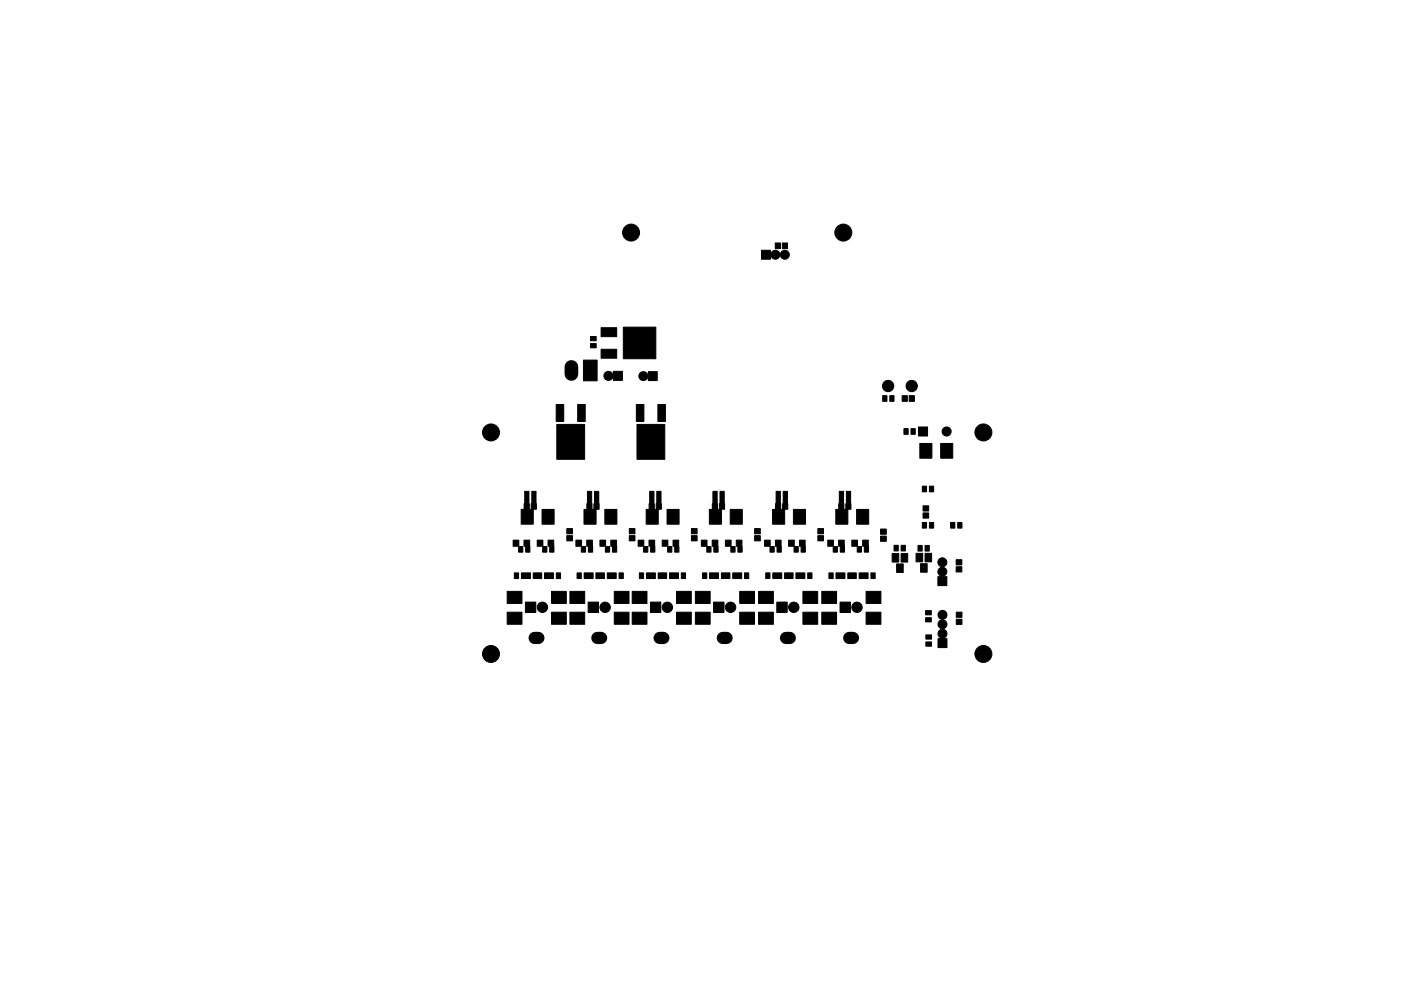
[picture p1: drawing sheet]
<svg xmlns="http://www.w3.org/2000/svg" width="297mm" height="210mm" viewBox="0 0 297 210" stroke-linecap="round" stroke-linejoin="round" font-family="sans-serif">
<g fill="#000" stroke="#000" stroke-width=".21">
<path d="M161.5 53.1h1.8v1.9h-1.8zM164.4 51.5h1.1v1.2h-1.1zM165.9 51.5h1.1v1.2h-1.1zM125.2 71.4h1.2v.9h-1.2zM125.2 72.9h1.2v.9h-1.2zM123.7 76.4h2.9v4.4h-2.9zM127.5 69.5h3.3v1.9h-3.3zM127.5 74.1h3.3v1.9h-3.3zM130 78.8h2v1.9h-2zM132.2 69.4h6.9v6.7h-6.9zM137.5 78.8h1.8v1.9h-1.8zM117.9 85.8h1.6v3.6h-1.6z"/>
<path d="M118.1 90h5.8v7.4h-5.8zM122.5 85.8h1.6v3.6h-1.6zM134.9 85.8h1.6v3.6h-1.6zM135.1 90h5.8v7.4h-5.8zM139.5 85.8h1.6v3.6h-1.6zM187.1 83.9h.9v1.2h-.9zM188.7 83.9h.9v1.2h-.9zM191.3 83.9h1.1v1.2h-1.1zM191.7 90.9h.9v1.2h-.9zM192.8 83.9h1.1v1.2h-1.1zM193.1 90.9h.9v1.2h-.9zM194.7 90.6h2v1.9h-2z"/>
<path d="M195 94.1h2.6v3.1h-2.6zM199.4 94.1h2.6v3.1h-2.6zM108.8 114.6h1.2v1.3h-1.2zM109.9 115.9h.9v1.2h-.9zM111.1 114.6h1.2v1.3h-1.2zM111.5 115.9h.9v1.2h-.9zM111.2 105.5h.9v1.2h-.9zM111.2 104.2h.9v1.2h-.9zM111.1 106.8h1.1v1.2h-1.1zM110.5 108.1h2.6v3.1h-2.6zM112.8 105.5h.9v1.2h-.9zM112.8 104.2h.9v1.2h-.9z"/>
<path d="M112.6 106.8h1.1v1.2h-1.1zM113.9 114.6h1.2v1.3h-1.2zM115.1 115.9h.8v1.2h-.8zM116.2 114.6h1.2v1.3h-1.2zM116.5 115.9h1v1.2h-1zM114.9 108.1h2.6v3.1h-2.6zM120.2 112.1h1.2v1.1h-1.2zM120.2 113.6h1.2v1.1h-1.2zM122.1 114.6h1.2v1.3h-1.2zM123.2 115.9h1v1.2h-1zM124.4 114.6h1.2v1.3h-1.2zM124.8 115.9h.8v1.2h-.8z"/>
<path d="M124.5 105.5h1v1.2h-1zM124.5 104.2h1v1.2h-1zM124.4 106.8h1.1v1.2h-1.1zM123.8 108.1h2.6v3.1h-2.6zM126.1 105.5h.8v1.2h-.8zM126.1 104.2h.8v1.2h-.8zM125.9 106.8h1.1v1.2h-1.1zM127.2 114.6h1.2v1.3h-1.2zM128.4 115.9h.8v1.2h-.8zM129.5 114.6h1.2v1.3h-1.2zM129.8 115.9h1v1.2h-1zM128.2 108.1h2.6v3.1h-2.6z"/>
<path d="M133.4 112.1h1.2v1.1h-1.2zM133.4 113.6h1.2v1.1h-1.2zM135.3 114.6h1.2v1.3h-1.2zM136.5 115.9h.8v1.2h-.8zM137.6 114.6h1.2v1.3h-1.2zM137.9 115.9h1v1.2h-1zM137.8 105.5h.8v1.2h-.8zM137.8 104.2h.8v1.2h-.8zM137.6 106.8h1.1v1.2h-1.1zM137 108.1h2.6v3.1h-2.6zM139.2 105.5h1v1.2h-1zM139.2 104.2h1v1.2h-1z"/>
<path d="M139.1 106.8h1.1v1.2h-1.1zM140.4 114.6h1.2v1.3h-1.2zM141.5 115.9h1v1.2h-1zM142.7 114.6h1.2v1.3h-1.2zM143 115.9h.9v1.2h-.9zM141.4 108.1h2.6v3.1h-2.6zM146.6 112.1h1.2v1.1h-1.2zM146.6 113.6h1.2v1.1h-1.2zM148.7 114.6h1.2v1.3h-1.2zM149.9 115.9h.9v1.2h-.9zM151 114.6h1.2v1.3h-1.2zM151.3 115.9h.9v1.2h-.9z"/>
<path d="M151.2 105.5h.8v1.2h-.8zM151.2 104.2h.8v1.2h-.8zM151 106.8h1.1v1.2h-1.1zM150.4 108.1h2.6v3.1h-2.6zM152.6 105.5h1v1.2h-1zM152.6 104.2h1v1.2h-1zM152.5 106.8h1.1v1.2h-1.1zM153.8 114.6h1.2v1.3h-1.2zM154.9 115.9h1v1.2h-1zM156.1 114.6h1.2v1.3h-1.2zM156.5 115.9h.8v1.2h-.8zM154.8 108.1h2.6v3.1h-2.6z"/>
<path d="M160 112.1h1.2v1.1h-1.2zM160 113.6h1.2v1.1h-1.2zM162.1 114.6h1.2v1.3h-1.2zM163.3 115.9h.9v1.2h-.9zM164.4 114.6h1.2v1.3h-1.2zM164.7 115.9h.9v1.2h-.9zM164.6 105.5h.9v1.2h-.9zM164.6 104.2h.9v1.2h-.9zM164.4 106.8h1.1v1.2h-1.1zM163.8 108.1h2.6v3.1h-2.6zM166 105.5h.9v1.2h-.9zM166 104.2h.9v1.2h-.9z"/>
<path d="M165.9 106.8h1.1v1.2h-1.1zM167.2 114.6h1.2v1.3h-1.2zM168.3 115.9h1v1.2h-1zM169.5 114.6h1.2v1.3h-1.2zM169.9 115.9h.8v1.2h-.8zM168.2 108.1h2.6v3.1h-2.6zM173.4 112.1h1.2v1.1h-1.2zM173.4 113.6h1.2v1.1h-1.2zM175.5 114.6h1.2v1.3h-1.2zM176.6 115.9h1v1.2h-1zM177.8 114.6h1.2v1.3h-1.2zM178.2 115.9h.8v1.2h-.8z"/>
<path d="M178 105.5h.9v1.2h-.9zM178 104.2h.9v1.2h-.9zM177.8 106.8h1.1v1.2h-1.1zM177.2 108.1h2.6v3.1h-2.6zM179.4 105.5h.9v1.2h-.9zM179.4 104.2h.9v1.2h-.9zM179.3 106.8h1.1v1.2h-1.1zM180.6 114.6h1.2v1.3h-1.2zM181.7 115.9h.9v1.2h-.9zM182.9 114.6h1.2v1.3h-1.2zM183.3 115.9h.8v1.2h-.8zM181.6 108.1h2.6v3.1h-2.6z"/>
<path d="M186.7 112.2h1.2v1.1h-1.2zM186.7 113.7h1.2v1.1h-1.2zM189.1 117.4h1.5v1.8h-1.5zM189.6 115.7h.8v1.2h-.8zM191 117.4h1.4v1.8h-1.4zM191 115.7h1v1.2h-1zM194.2 117.4h1.4v1.8h-1.4zM194.6 115.7h.9v1.2h-.9zM195.7 107.3h1.2v1.1h-1.2zM195.7 108.8h1.2v1.1h-1.2zM196.1 117.4h1.4v1.8h-1.4zM196.1 115.7h.9v1.2h-.9z"/>
<path d="M195.6 110.8h.8v1.2h-.8zM195.6 103.1h.8v1.2h-.8zM197 110.8h1v1.2h-1zM197 103.1h1v1.2h-1zM201.6 110.8h.8v1.2h-.8zM203 110.8h1v1.2h-1zM202.7 118.7h1.2v1.1h-1.2zM107.5 129.9h3.2v2.5h-3.2zM107.5 125.5h3.2v2.5h-3.2zM109.1 121.5h.8v1.2h-.8zM110.5 121.5h1v1.2h-1zM111.5 121.5h1v1.2h-1z"/>
<path d="M111.4 127.7h2.2v2.2h-2.2zM113.1 121.5h.8v1.2h-.8zM113.9 121.5h.9v1.2h-.9zM115.5 121.5h.9v1.2h-.9zM116.9 129.9h3.2v2.5h-3.2zM116.9 125.5h3.2v2.5h-3.2zM116.5 121.5h.9v1.2h-.9zM117.9 121.5h.9v1.2h-.9zM120.8 129.9h3.2v2.5h-3.2zM120.8 125.5h3.2v2.5h-3.2zM122.4 121.5h.8v1.2h-.8zM123.8 121.5h1v1.2h-1z"/>
<path d="M124.8 121.5h1v1.2h-1zM124.7 127.7h2.2v2.2h-2.2zM126.4 121.5h.8v1.2h-.8zM127.2 121.5h1v1.2h-1zM128.8 121.5h.8v1.2h-.8zM130.2 129.9h3.2v2.5h-3.2zM130.2 125.5h3.2v2.5h-3.2zM129.8 121.5h.8v1.2h-.8zM131.2 121.5h1v1.2h-1zM134 129.9h3.2v2.5h-3.2zM134 125.5h3.2v2.5h-3.2zM135.5 121.5h1v1.2h-1z"/>
<path d="M137.1 121.5h.8v1.2h-.8zM138.1 121.5h.8v1.2h-.8zM137.9 127.7h2.2v2.2h-2.2zM139.5 121.5h1v1.2h-1zM140.5 121.5h.8v1.2h-.8zM141.9 121.5h1v1.2h-1zM143.4 129.9h3.2v2.5h-3.2zM143.4 125.5h3.2v2.5h-3.2zM142.9 121.5h1v1.2h-1zM144.5 121.5h.8v1.2h-.8zM147.4 129.9h3.2v2.5h-3.2zM147.4 125.5h3.2v2.5h-3.2z"/>
<path d="M148.9 121.5h1v1.2h-1zM150.5 121.5h.8v1.2h-.8zM151.5 121.5h.8v1.2h-.8zM151.3 127.7h2.2v2.2h-2.2zM152.9 121.5h1v1.2h-1zM153.9 121.5h.9v1.2h-.9zM155.3 121.5h.9v1.2h-.9zM156.8 129.9h3.2v2.5h-3.2zM156.8 125.5h3.2v2.5h-3.2zM156.3 121.5h.9v1.2h-.9zM157.9 121.5h.8v1.2h-.8zM160.8 129.9h3.2v2.5h-3.2z"/>
<path d="M160.8 125.5h3.2v2.5h-3.2zM162.3 121.5h1v1.2h-1zM163.9 121.5h.8v1.2h-.8zM164.9 121.5h.8v1.2h-.8zM164.7 127.7h2.2v2.2h-2.2zM166.3 121.5h1v1.2h-1zM167.3 121.5h.9v1.2h-.9zM168.7 121.5h.9v1.2h-.9zM170.2 129.9h3.2v2.5h-3.2zM170.2 125.5h3.2v2.5h-3.2zM169.7 121.5h.9v1.2h-.9zM171.3 121.5h.9v1.2h-.9z"/>
<path d="M174.2 129.9h3.2v2.5h-3.2zM174.2 125.5h3.2v2.5h-3.2zM175.7 121.5h.9v1.2h-.9zM177.3 121.5h.9v1.2h-.9zM178.3 121.5h.9v1.2h-.9zM178.1 127.7h2.2v2.2h-2.2zM179.7 121.5h.9v1.2h-.9zM180.6 121.5h1v1.2h-1zM182.2 121.5h.8v1.2h-.8zM183.6 129.9h3.2v2.5h-3.2zM183.6 125.5h3.2v2.5h-3.2zM183.1 121.5h.9v1.2h-.9z"/>
<path d="M184.7 121.5h.9v1.2h-.9zM190.1 119.6h1.4v1.8h-1.4zM195.2 119.6h1.4v1.8h-1.4zM196.3 129.5h1.1v.9h-1.1zM196.3 131h1.1v.9h-1.1zM196.3 134.7h1.2v.9h-1.2zM196.3 136.2h1.2v.9h-1.2zM198.8 122.3h1.9v1.9h-1.9zM198.9 135.5h1.9v1.9h-1.9zM202.7 120.2h1.2v1.1h-1.2zM202.7 131.4h1.3v1.1h-1.3zM202.7 129.9h1.3v1.1h-1.3z"/>
<circle cx="133.8" cy="49.3" r="1.8"/>
<circle cx="164.4" cy="54" r=".95"/>
<circle cx="166.4" cy="54" r=".95"/>
<circle cx="178.8" cy="49.3" r="1.8"/>
<circle cx="129" cy="79.7" r=".96"/>
<circle cx="136.4" cy="79.8" r=".95"/>
<circle cx="104.1" cy="91.7" r="1.8"/>
<circle cx="188.3" cy="81.9" r="1.2"/>
<circle cx="193.3" cy="81.9" r="1.2"/>
<circle cx="200.7" cy="91.5" r=".96"/>
<circle cx="208.5" cy="91.7" r="1.8"/>
<circle cx="199.8" cy="119.3" r=".95"/>
<circle cx="104.1" cy="138.7" r="1.8"/>
<circle cx="115" cy="128.8" r="1.1"/>
<circle cx="128.3" cy="128.8" r="1.1"/>
<circle cx="141.5" cy="128.8" r="1.1"/>
<circle cx="154.9" cy="128.8" r="1.1"/>
<circle cx="168.3" cy="128.8" r="1.1"/>
<circle cx="181.7" cy="128.8" r="1.1"/>
<circle cx="199.8" cy="121.3" r=".95"/>
<circle cx="199.8" cy="130.4" r=".95"/>
<circle cx="199.8" cy="134.4" r=".95"/>
<circle cx="199.8" cy="132.4" r=".95"/>
<circle cx="208.5" cy="138.7" r="1.8"/>
</g>
<path d="M121.2 77.8v1.5" fill="none" stroke="#000" stroke-width="2.9"/>
<path d="M113.4 135.3h.7M126.6 135.3h.9M139.9 135.3h.7M153.2 135.3h.8M166.6 135.3h.9M180 135.3h.9" fill="none" stroke="#000" stroke-width="2.6"/>
</svg>
